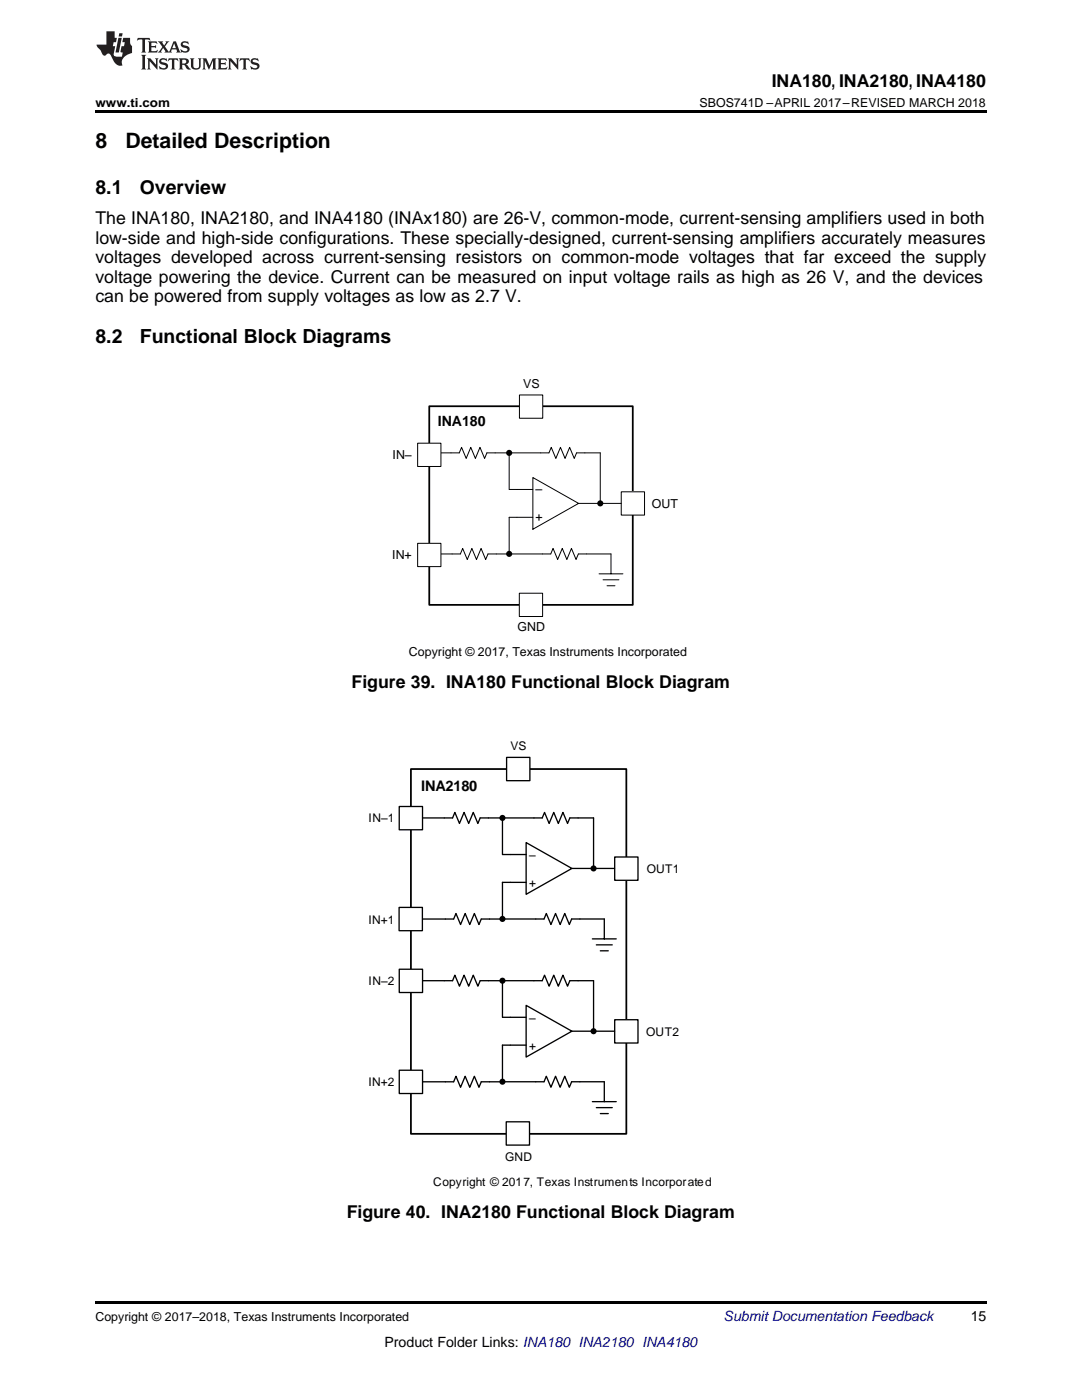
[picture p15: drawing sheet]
<svg xmlns="http://www.w3.org/2000/svg" width="216mm" height="279mm" viewBox="0 0 216 279" stroke-linecap="round" stroke-linejoin="round" font-family="sans-serif">
<defs><g id="words">
<g font-size="4.2">
<text x="19" y="29.6">8</text>
<text x="25" y="29.6">Detailed Description</text>
</g>
<g font-size="3.9">
<text x="19" y="38.8">8.1</text>
<text x="27.9" y="38.8">Overview</text>
<text x="19" y="68.4">8.2</text>
<text x="27.9" y="68.4">Functional Block Diagrams</text>
</g>
<g font-size="3.5">
<text x="154" y="17.3">INA180, INA2180, INA4180</text>
<text x="19" y="44.8">The INA180, INA2180, and INA4180 (INAx180) are 26-V, common-mode, current-sensing amplifiers used in both</text>
<text x="19" y="48.6">low-side and high-side configurations. These specially-designed, current-sensing amplifiers accurately measures</text>
<text x="19" y="52.5">voltages developed across current-sensing resistors on common-mode voltages that far exceed the supply</text>
<text x="19" y="56.4">voltage powering the device. Current can be measured on input voltage rails as high as 26 V, and the devices</text>
<text x="19" y="60.3">can be powered from supply voltages as low as 2.7 V.</text>
<text x="70.2" y="137.3">Figure 39. INA180 Functional Block Diagram</text>
<text x="69.2" y="243">Figure 40. INA2180 Functional Block Diagram</text>
</g>
<text font-size="2.9" x="84" y="157.8">INA2180</text>
<g font-size="2.8">
<text x="87.4" y="85">INA180</text>
<text x="193.7" y="263.6">15</text>
<text x="76.7" y="268.9">Product Folder Links: INA180 INA2180 INA4180</text>
</g>
<text font-size="2.8" fill="#0000c8" x="144.4" y="263.6">Submit Documentation Feedback</text>
<g font-size="2.5">
<text x="19" y="21.4">www.ti.com</text>
<text x="139.6" y="21.4">SBOS741D –APRIL 2017–REVISED MARCH 2018</text>
<text x="104.4" y="77.5">VS</text>
<text x="78.3" y="91.5">IN±</text>
<text x="106.8" y="98.4">±</text>
<text x="130.1" y="101.3">OUT</text>
<text x="106.8" y="104">+</text>
<text x="78.3" y="111.6">IN+</text>
<text x="103.3" y="126">GND</text>
<text x="81.6" y="131">Copyright © 2017, Texas Instruments Incorporated</text>
<text x="19" y="263.6">Copyright © 2017–2018, Texas Instruments Incorporated</text>
</g>
<g font-size="2.4">
<text x="101.9" y="149.7">VS</text>
<text x="73.6" y="164.1">IN±1</text>
<text x="105.6" y="171.4">±</text>
<text x="105.6" y="177">+</text>
<text x="129.1" y="174.2">OUT1</text>
<text x="73.5" y="184.4">IN+1</text>
<text x="73.6" y="196.5">IN±2</text>
<text x="105.6" y="203.9">±</text>
<text x="105.6" y="209.5">+</text>
<text x="129" y="206.7">OUT2</text>
<text x="73.5" y="216.8">IN+2</text>
<text x="100.8" y="231.6">GND</text>
<text x="86.5" y="236.6">Copyright © 2017, Texas Instruments Incorporated</text>
</g>
</g></defs>
<path d="M19 259.7h177.8v.5h-177.8z" fill="#000"/>
<path d="M82 153.5h43v72.8h-43z" fill-rule="evenodd" fill="#fff"/>
<path d="M82 153.5h43v72.8h-43z" fill="none" stroke="#000" stroke-width=".35"/>
<path d="M101.1 151.2h4.6v4.6h-4.6z" fill-rule="evenodd" fill="#fff"/>
<path d="M101.1 151.2h4.6v4.6h-4.6z" fill="none" stroke="#000" stroke-width=".26"/>
<path d="M122.7 203.5h4.6v4.7h-4.6z" fill-rule="evenodd" fill="#fff"/>
<path d="M122.7 203.5h4.6v4.7h-4.6z" fill="none" stroke="#000" stroke-width=".26"/>
<path d="M79.7 213.6h4.6v4.6h-4.6z" fill-rule="evenodd" fill="#fff"/>
<path d="M79.7 213.6h4.6v4.6h-4.6z" fill="none" stroke="#000" stroke-width=".26"/>
<path d="M79.7 193.4h4.6v4.7h-4.6z" fill-rule="evenodd" fill="#fff"/>
<path d="M79.7 193.4h4.6v4.7h-4.6z" fill="none" stroke="#000" stroke-width=".26"/>
<path d="M122.7 171h4.6v4.7h-4.6z" fill-rule="evenodd" fill="#fff"/>
<path d="M122.7 171h4.6v4.7h-4.6z" fill="none" stroke="#000" stroke-width=".26"/>
<path d="M79.6 181.1h4.7v4.6h-4.7z" fill-rule="evenodd" fill="#fff"/>
<path d="M79.6 181.1h4.7v4.6h-4.7z" fill="none" stroke="#000" stroke-width=".26"/>
<path d="M79.7 161h4.6v4.6h-4.6z" fill-rule="evenodd" fill="#fff"/>
<path d="M79.7 161h4.6v4.6h-4.6z" fill="none" stroke="#000" stroke-width=".26"/>
<path d="M101.8 198.5l11 7.3-11 7.3z" fill="#fff"/>
<path d="M84.3 195.7h6l.5-1.1 .9 2.2 .9-2.2 .9 2.2 .9-2.2 1 2.2 .4-1.1h12.4l.5-1.1 .9 2.2 .9-2.2 .9 2.2 .9-2.2 .9 2.2 .5-1.1h4.7v10.1M100.3 195.7v7.3h4.7M84.3 215.9h6.2l.5-1.1 .9 2.2 .9-2.2 .9 2.2 1-2.2 .9 2.2 .4-1.1h4.1M105 200.6l9.1 5.2-9.1 5.2zM105 208.6h-4.7l-.1 7.3h8.4l.4-1.1 .9 2.2 1-2.2 .9 2.2 .9-2.2 .9 2.2 .5-1.1h6.5v4M114.1 205.8h.1M114.2 205.8h8.4M118.2 219.9h4.8M119 221.1h3.2M119.8 222.2h1.6" fill="none" stroke="#000" stroke-width=".26"/>
<g fill="#000">
<circle cx="100.3" cy="195.7" r=".61"/>
<circle cx="100.3" cy="215.9" r=".61"/>
<circle cx="118.4" cy="205.8" r=".61"/>
</g>
<path d="M101 223.9h4.7v4.6h-4.7z" fill-rule="evenodd" fill="#fff"/>
<path d="M101 223.9h4.7v4.6h-4.7z" fill="none" stroke="#000" stroke-width=".26"/>
<path d="M101.8 166l11 7.3-11 7.3z" fill="#fff"/>
<path d="M84.3 163.2h6l.5-1.1 .9 2.2 .9-2.2 .9 2.2 .9-2.2 1 2.2 .4-1.1h12.4l.5-1.1 .9 2.2 .9-2.2 .9 2.2 .9-2.2 .9 2.2 .5-1.1h4.7v10.1M100.3 163.2v7.3h4.7M105 168.2l9.1 5.1-9.1 5.2zM105 176.1h-4.7v7.3M114.1 173.3h.1M114.2 173.3h8.4M84.3 183.4h6.2l.5-1.1 .9 2.2 .9-2.2 .9 2.2 1-2.2 .9 2.2 .4-1.1h4.1M100.2 183.4h8.4l.4-1.1 .9 2.2 1-2.2 .9 2.2 .9-2.2 .9 2.2 .5-1.1h6.5v4M118.2 187.4h4.8M119 188.6h3.2M119.8 189.8h1.6" fill="none" stroke="#000" stroke-width=".26"/>
<g fill="#000">
<circle cx="100.3" cy="163.2" r=".61"/>
<circle cx="118.4" cy="173.3" r=".61"/>
<circle cx="100.3" cy="183.4" r=".61"/>
</g>
<path d="M85.7 81.1h40.6v39.6h-40.6z" fill-rule="evenodd" fill="#fff"/>
<path d="M85.7 81.1h40.6v39.6h-40.6z" fill="none" stroke="#000" stroke-width=".35"/>
<path d="M103.2 93.1l10.9 7.4-10.9 7.3z" fill="#fff"/>
<path d="M90 90.4h1.6l.5-1.1 .9 2.2 .9-2.2 1 2.2 .9-2.2 .9 2.2 .5-1.1h12.3l.5-1.1 .9 2.2 .9-2.2 .9 2.2 1-2.2 .9 2.2 .4-1.1h4.8v10.1h-4.3M101.6 90.4v7.3h1.6M85.7 110.6h6.2l.4-1.1 .9 2.2 1-2.2 .9 2.2 .9-2.2 .9 2.2 .5-1.1h4M101.6 110.6h8.3l.5-1.2 .9 2.3 .9-2.3 .9 2.3 .9-2.3 .9 2.3 .5-1.1h6.5M101.6 103.2h1.6" fill="none" stroke="#000" stroke-width=".2"/>
<g fill="#000">
<circle cx="101.6" cy="90.4" r=".61"/>
<circle cx="119.8" cy="100.5" r=".61"/>
</g>
<path d="M103.6 78.8h4.7v4.7h-4.7z" fill-rule="evenodd" fill="#fff"/>
<path d="M103.6 78.8h4.7v4.7h-4.7zM85.7 90.4h4.3" fill="none" stroke="#000" stroke-width=".2"/>
<path d="M124 98.2h4.6v4.6h-4.6z" fill-rule="evenodd" fill="#fff"/>
<path d="M124 98.2h4.6v4.6h-4.6z" fill="none" stroke="#000" stroke-width=".2"/>
<path d="M103.6 118.4h4.7v4.6h-4.7z" fill-rule="evenodd" fill="#fff"/>
<path d="M103.6 118.4h4.7v4.6h-4.7z" fill="none" stroke="#000" stroke-width=".2"/>
<path d="M83.3 108.4h4.7v4.7h-4.7z" fill-rule="evenodd" fill="#fff"/>
<path d="M83.3 108.4h4.7v4.7h-4.7z" fill="none" stroke="#000" stroke-width=".2"/>
<path d="M83.3 88.4h4.7v4.7h-4.7z" fill-rule="evenodd" fill="#fff"/>
<path d="M83.3 88.4h4.7v4.7h-4.7zM103.2 97.7h3.1M106.3 95.3l9.2 5.2-9.2 5.1zM101.6 103.2v7.3M103.2 103.2h3.1M115.5 100.4v.1M119.5 114.5h4.8M119.8 100.5h4.2M120.3 115.7h3.2M121.1 116.9h1.6M121.9 110.6v3.9" fill="none" stroke="#000" stroke-width=".2"/>
<circle cx="101.6" cy="110.5" r=".61" fill="#000"/>
<path d="M19 22h177.8v.5h-177.8z" fill="#000"/>
<g fill="#231f20">
<path d="M27.5 7.6l-.1 .5 .4-.2h.6v.1v2.1l-.2 .4h1l-.3-.4v-2.1l.1-.1h.5l.5 .2-.2-.5zM29.5 8.3l.2 .3v1.5l-.2 .4h1.8l.2-.6a1.04 1.04 0 0 1-1.3 .2v-.7h.6l.3 .2v-.6l-.3 .2h-.6v-.6l.8-.1 .4 .3-.2-.5zM31.5 8.3l.9 1.1-.9 1.1h.8l-.2-.2 .5-.7 .4 .7-.2 .2h1.5l-.1-.2 .1-.4h.9l.1 .4-.2 .2h1l-.3-.3-.7-1.9h-.5l-.9 2-.8-1 .9-1h-.8l.1 .3-.3 .5-.4-.6 .2-.2zM34.7 8.6l.4 1h-.7zM36.3 8.4a.63 .63 0 0 0-.2 .7 .63 .63 0 0 0 .6 .4l.6 .2 .1 .2a.75 .75 0 0 1-.7 .4 .75 .75 0 0 1-.6-.5l.1 .7 .1-.1a1.11 1.11 0 0 0 1.5-.6 1.13 1.13 0 0 0-1.2-.8l-.1-.4a1.04 1.04 0 0 1 1.2 .2l-.2-.5-.1 .1-.5-.2zM28.2 10.9l.2 .4v2.2l-.2 .4h1l-.3-.4v-2.2l.3-.4zM29.3 11.6l.3 .4v1.5l-.3 .4h.8l-.2-.4v-1.3l1.5 1.7v-1.9l.2-.4h-.7l.2 .4v.9l-1.1-1.3zM32 11.8a.62 .62 0 0 0-.2 .7 .62 .62 0 0 0 .6 .4l.6 .1 .1 .3a.76 .76 0 0 1-.7 .3 .76 .76 0 0 1-.6-.4l.1 .7 .1-.1a1.11 1.11 0 0 0 1.5-.6 1.13 1.13 0 0 0-1.2-.8l-.1-.4a1.04 1.04 0 0 1 1.2 .2l-.2-.6-.1 .1-.5-.1zM33.7 11.6l-.2 .6a.61 .61 0 0 1 .8-.3v1.6l-.2 .4h.9l-.2-.4v-1.6a.63 .63 0 0 1 .8 .3l-.2-.6zM35.6 11.6l.3 .4v1.5l-.3 .4h1l-.2-.2v-.8l.5 .2a.76 .76 0 0 0 1.2 .7l-1-1a.58 .58 0 0 0 .6-.5 .58 .58 0 0 0-.5-.6zM36.4 11.9h.1a.45 .45 0 0 1 .5 .1 .45 .45 0 0 1 .1 .5l-.7 .2zM37.9 11.6l.2 .2a2.17 2.17 0 0 0 .3 1.9 .99 .99 0 0 0 1.6-.6v-1.1l.2-.4h-.7l.2 .2a1.92 1.92 0 0 1-.2 1.8 .6 .6 0 0 1-.9-.5v-1.1l.2-.4zM40.4 11.6l.2 .4v1.5l-.2 .4h.7l-.2-.4v-1.4l.8 1.8 .8-1.8v1.4l-.2 .4h.9l-.2-.4v-1.5l.2-.4h-.8l-.6 1.5-.6-1.5zM43.4 11.6l.2 .4v1.5l-.2 .4h1.8l.2-.6a1.04 1.04 0 0 1-1.3 .1v-.6h.5l.4 .2v-.6l-.4 .2h-.5v-.7h.8l.3 .3-.1-.6zM45.5 11.6l.2 .4v1.5l-.2 .4h.7l-.2-.4v-1.3l1.5 1.7v-1.9l.2-.4h-.7l.2 .4v.9l-1.1-1.3zM47.9 11.6l-.1 .6a.61 .61 0 0 1 .8-.3v1.6l-.3 .4h1l-.3-.4 .1-1.6a.63 .63 0 0 1 .7 .3l-.1-.6zM50.2 11.8a.62 .62 0 0 0-.2 .7 .62 .62 0 0 0 .6 .4l.6 .1 .2 .3a.76 .76 0 0 1-.8 .3 .76 .76 0 0 1-.6-.4l.1 .7 .2-.1a1.11 1.11 0 0 0 1.5-.6 1.13 1.13 0 0 0-1.3-.8l-.1-.4a1.04 1.04 0 0 1 1.2 .2l-.1-.6-.2 .1-.5-.1z"/>
<path d="M21.2 6.3v2.6h-1.9l.1 .4 .7 .9a.91 .91 0 0 0 1 .8 .56 .56 0 0 1 .5-.3 .56 .56 0 0 1 .5 .3l.4 .8a1.53 1.53 0 0 0 1.9 1.2 1.54 1.54 0 0 1 1-2.1l.9-.3v-1.4a1.52 1.52 0 0 1-.3-1.6h-1.4l-.2 .8h.5l-.2 .8h-.4l-.2 1v.2l.4 .1-.2 .8a1.93 1.93 0 0 1-1.6-.3l.3-1.8h-.5l.2-.8h.4l.2-.8h-.4v-1.3zM23.6 7.6l-.6 2.9h.7l.6-2.9zM23.8 6.6l-.1 .7h.6l.2-.7z"/>
</g>
<use href="#words"/>
</svg>
